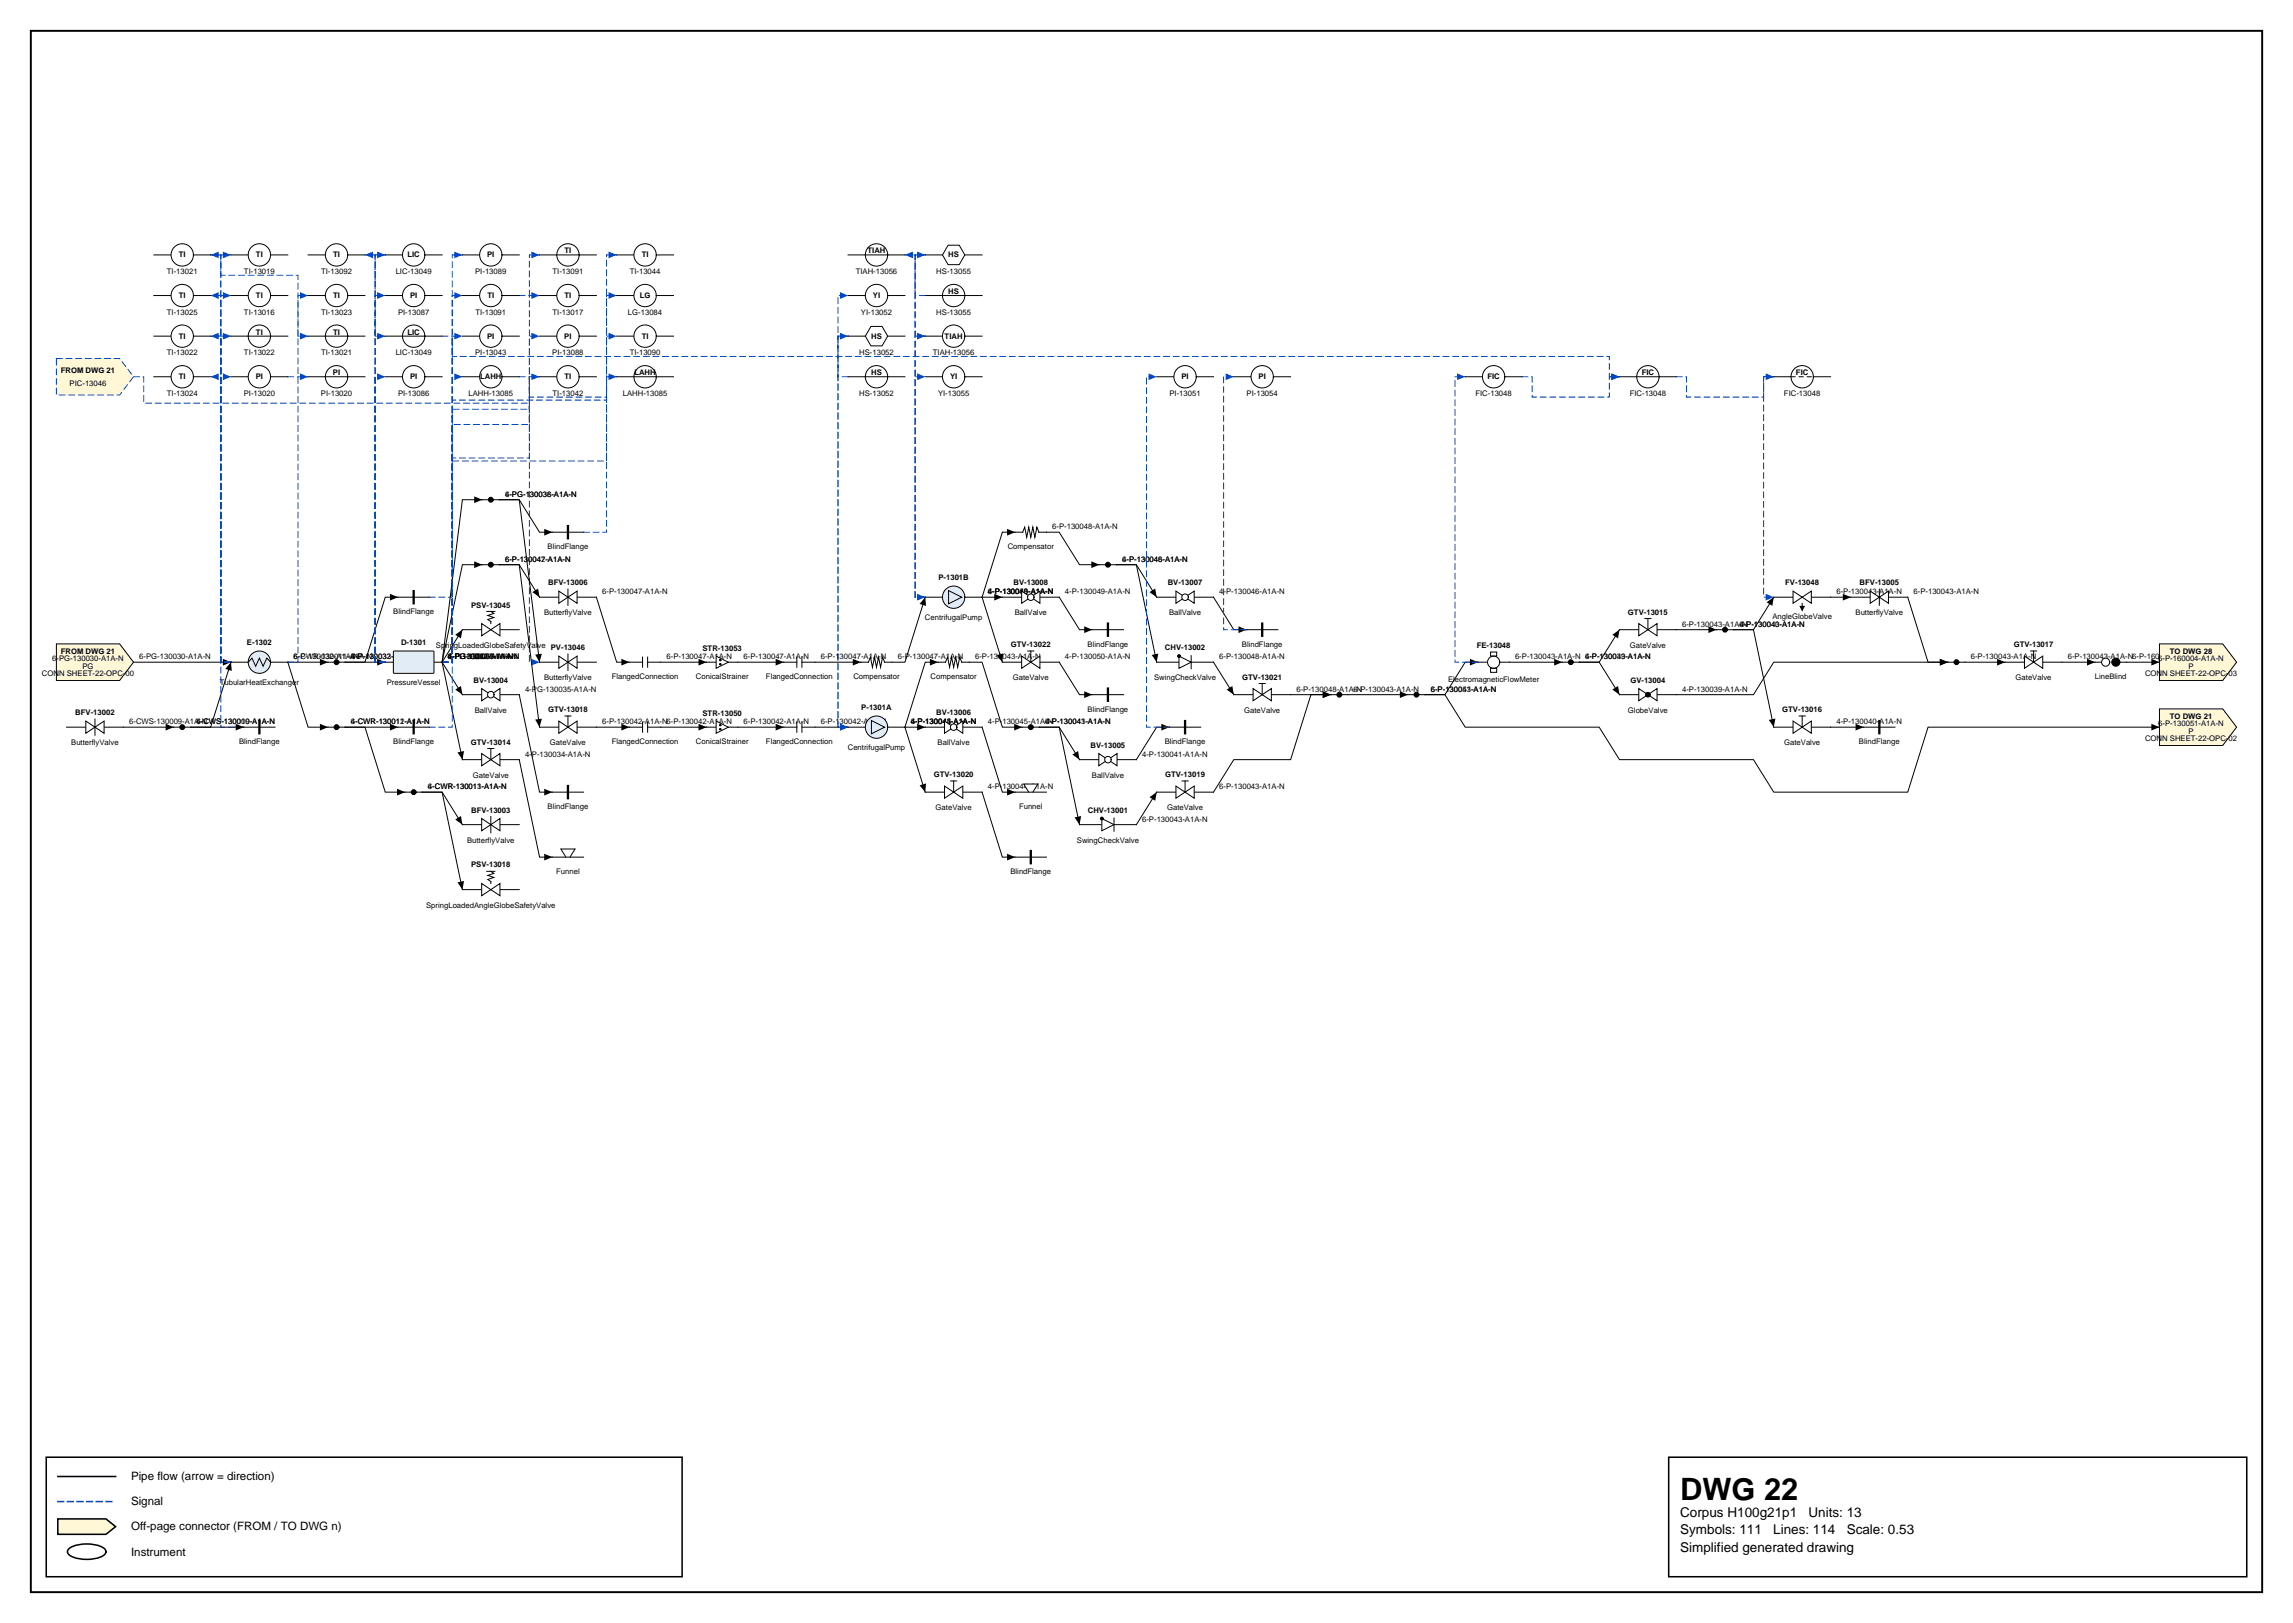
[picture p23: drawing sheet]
<svg xmlns="http://www.w3.org/2000/svg" width="420mm" height="297mm" viewBox="0 0 420 297" stroke-linecap="round" stroke-linejoin="round" font-family="sans-serif">
<defs><g id="words">
<text font-size="5.6" x="307.6" y="274.5">DWG 22</text>
<g font-size="2.5">
<text x="307.6" y="277.6">Corpus H100g21p1</text>
<text x="307.6" y="280.8">Symbols: 111</text>
<text x="324.6" y="280.8">Lines: 114</text>
<text x="331.1" y="277.6">Units: 13</text>
<text x="338.1" y="280.8">Scale: 0.53</text>
<text x="307.6" y="284">Simplified generated drawing</text>
</g>
<g font-size="2.1">
<text x="24" y="270.9">Pipe flow (arrow = direction)</text>
<text x="24" y="275.5">Signal</text>
<text x="24" y="280.1">Off-page connector (FROM / TO DWG n)</text>
<text x="24" y="284.7">Instrument</text>
</g>
<g font-size="1.4">
<text x="32.7" y="47.1">TI</text>
<text x="46.9" y="47.1">TI</text>
<text x="61" y="47.1">TI</text>
<text x="74.6" y="47.1">LIC</text>
<text x="89.2" y="47.1">PI</text>
<text x="103.4" y="46.4">TI</text>
<text x="117.5" y="47.1">TI</text>
<text x="158.8" y="46.4">TIAH</text>
<text x="173.6" y="47.1">HS</text>
<text x="30.5" y="50.2">TI-13021</text>
<text x="44.7" y="50.2">TI-13019</text>
<text x="58.8" y="50.2">TI-13092</text>
<text x="72.4" y="50.2">LIC-13049</text>
<text x="87" y="50.2">PI-13089</text>
<text x="101.2" y="50.2">TI-13091</text>
<text x="115.3" y="50.2">TI-13044</text>
<text x="156.7" y="50.2">TIAH-13056</text>
<text x="171.4" y="50.2">HS-13055</text>
<text x="173.6" y="53.8">HS</text>
<text x="30.5" y="57.6">TI-13025</text>
<text x="32.7" y="54.5">TI</text>
<text x="44.7" y="57.6">TI-13016</text>
<text x="46.9" y="54.5">TI</text>
<text x="58.8" y="57.6">TI-13023</text>
<text x="61" y="54.5">TI</text>
<text x="72.9" y="57.6">PI-13087</text>
<text x="75.1" y="54.5">PI</text>
<text x="87" y="57.6">TI-13091</text>
<text x="89.2" y="54.5">TI</text>
<text x="101.2" y="57.6">TI-13017</text>
<text x="103.4" y="54.5">TI</text>
<text x="115" y="57.6">LG-13084</text>
<text x="117.1" y="54.5">LG</text>
<text x="157.6" y="57.6">YI-13052</text>
<text x="159.8" y="54.5">YI</text>
<text x="171.4" y="57.6">HS-13055</text>
<text x="30.5" y="65">TI-13022</text>
<text x="32.7" y="62">TI</text>
<text x="44.7" y="65">TI-13022</text>
<text x="46.9" y="61.2">TI</text>
<text x="58.8" y="65">TI-13021</text>
<text x="61" y="61.2">TI</text>
<text x="72.4" y="65">LIC-13049</text>
<text x="74.6" y="61.2">LIC</text>
<text x="87" y="65">PI-13043</text>
<text x="89.2" y="62">PI</text>
<text x="101.1" y="65">PI-13088</text>
<text x="103.3" y="62">PI</text>
<text x="115.3" y="65">TI-13090</text>
<text x="117.5" y="62">TI</text>
<text x="157.3" y="65">HS-13052</text>
<text x="159.5" y="62">HS</text>
<text x="170.8" y="65">TIAH-13056</text>
<text x="172.9" y="62">TIAH</text>
<text x="11.1" y="68.3">FROM DWG 21</text>
<text x="12.7" y="70.6">PIC-13046</text>
<text x="32.7" y="69.4">TI</text>
<text x="46.8" y="69.4">PI</text>
<text x="60.9" y="68.7">PI</text>
<text x="75.1" y="69.4">PI</text>
<text x="87.9" y="69.4">LAHH</text>
<text x="103.4" y="69.4">TI</text>
<text x="116.1" y="68.7">LAHH</text>
<text x="159.5" y="68.7">HS</text>
<text x="173.9" y="69.4">YI</text>
<text x="216.3" y="69.4">PI</text>
<text x="230.4" y="69.4">PI</text>
<text x="272.3" y="69.4">FIC</text>
<text x="300.6" y="68.7">FIC</text>
<text x="328.8" y="68.7">FIC</text>
<text x="30.5" y="72.5">TI-13024</text>
<text x="44.6" y="72.5">PI-13020</text>
<text x="58.8" y="72.5">PI-13020</text>
<text x="72.9" y="72.5">PI-13086</text>
<text x="85.8" y="72.5">LAHH-13085</text>
<text x="101.2" y="72.5">TI-13042</text>
<text x="114" y="72.5">LAHH-13085</text>
<text x="157.3" y="72.5">HS-13052</text>
<text x="171.7" y="72.5">YI-13055</text>
<text x="214.1" y="72.5">PI-13051</text>
<text x="228.2" y="72.5">PI-13054</text>
<text x="270.1" y="72.5">FIC-13048</text>
<text x="298.4" y="72.5">FIC-13048</text>
<text x="326.6" y="72.5">FIC-13048</text>
<text x="92.5" y="90.9">6-PG-130038-A1A-N</text>
<text x="92.5" y="90.9">4-PG-130036-A1A-N</text>
<text x="100.3" y="100.5">BlindFlange</text>
<text x="184.5" y="100.5">Compensator</text>
<text x="192.6" y="96.9">6-P-130048-A1A-N</text>
<text x="92.5" y="102.8">6-P-130047-A1A-N</text>
<text x="92.5" y="102.8">6-P-130042-A1A-N</text>
<text x="100.4" y="107.1">BFV-13006</text>
<text x="171.8" y="106.2">P-1301B</text>
<text x="185.5" y="107.1">BV-13008</text>
<text x="205.5" y="102.8">4-P-130046-A1A-N</text>
<text x="205.5" y="102.8">6-P-130048-A1A-N</text>
<text x="213.8" y="107.1">BV-13007</text>
<text x="326.8" y="107.1">FV-13048</text>
<text x="340.5" y="107.1">BFV-13005</text>
<text x="72" y="112.4">BlindFlange</text>
<text x="86.3" y="111.2">PSV-13045</text>
<text x="99.6" y="112.6">ButterflyValve</text>
<text x="110.2" y="108.8">6-P-130047-A1A-N</text>
<text x="169.3" y="113.5">CentrifugalPump</text>
<text x="180.9" y="108.8">4-P-130050-A1A-N</text>
<text x="180.9" y="108.8">4-P-130049-A1A-N</text>
<text x="180.9" y="108.8">6-P-130048-A1A-N</text>
<text x="185.8" y="112.6">BallValve</text>
<text x="195" y="108.8">4-P-130049-A1A-N</text>
<text x="214" y="112.6">BallValve</text>
<text x="223.2" y="108.8">4-P-130046-A1A-N</text>
<text x="298.1" y="112.5">GTV-13015</text>
<text x="324.5" y="113.3">AngleGlobeValve</text>
<text x="336.2" y="108.8">6-P-130043-A1A-N</text>
<text x="339.7" y="112.6">ButterflyValve</text>
<text x="350.3" y="108.8">6-P-130043-A1A-N</text>
<text x="11.1" y="119.7">FROM DWG 21</text>
<text x="45.2" y="118.1">E-1302</text>
<text x="73.4" y="118.1">D-1301</text>
<text x="79.8" y="118.5">SpringLoadedGlobeSafetyValve</text>
<text x="100.8" y="119">PV-13046</text>
<text x="128.6" y="119.2">STR-13053</text>
<text x="185.1" y="118.4">GTV-13022</text>
<text x="199.1" y="118.4">BlindFlange</text>
<text x="213.3" y="119">CHV-13002</text>
<text x="227.4" y="118.4">BlindFlange</text>
<text x="270.4" y="118.6">FE-13048</text>
<text x="298.4" y="118.5">GateValve</text>
<text x="308" y="114.7">6-P-130043-A1A-N</text>
<text x="318.4" y="114.7">4-P-130040-A1A-N</text>
<text x="318.4" y="114.7">6-P-130043-A1A-N</text>
<text x="368.7" y="118.4">GTV-13017</text>
<text x="397.3" y="119.7">TO DWG 28</text>
<text x="7.7" y="123.7">CONN SHEET-22-OPC-00</text>
<text x="9.6" y="121">6-PG-130030-A1A-N</text>
<text x="15.1" y="122.4">PG</text>
<text x="25.5" y="120.7">6-PG-130030-A1A-N</text>
<text x="40.2" y="125.4">TubularHeatExchanger</text>
<text x="53.8" y="120.7">6-P-130032-A1A-N</text>
<text x="53.8" y="120.7">6-CWR-130011-A1A-N</text>
<text x="64.2" y="120.7">4-P-130033-A1A-N</text>
<text x="64.2" y="120.7">6-P-130032-A1A-N</text>
<text x="70.8" y="125.4">PressureVessel</text>
<text x="82" y="120.7">4-P-130034-A1A-N</text>
<text x="82" y="120.7">4-PG-130035-A1A-N</text>
<text x="82" y="120.7">4-FL-130037-A1A-N</text>
<text x="82" y="120.7">6-PG-130038-A1A-N</text>
<text x="82" y="120.7">6-P-130042-A1A-N</text>
<text x="86.7" y="124.9">BV-13004</text>
<text x="99.6" y="124.5">ButterflyValve</text>
<text x="112" y="124.3">FlangedConnection</text>
<text x="122" y="120.7">6-P-130047-A1A-N</text>
<text x="127.4" y="124.3">ConicalStrainer</text>
<text x="136.1" y="120.7">6-P-130047-A1A-N</text>
<text x="140.2" y="124.3">FlangedConnection</text>
<text x="150.3" y="120.7">6-P-130047-A1A-N</text>
<text x="156.2" y="124.3">Compensator</text>
<text x="164.4" y="120.7">6-P-130047-A1A-N</text>
<text x="170.4" y="124.3">Compensator</text>
<text x="178.5" y="120.7">6-P-130043-A1A-N</text>
<text x="185.4" y="124.5">GateValve</text>
<text x="195" y="120.7">4-P-130050-A1A-N</text>
<text x="211.3" y="124.5">SwingCheckValve</text>
<text x="223.2" y="120.7">6-P-130048-A1A-N</text>
<text x="227.4" y="124.4">GTV-13021</text>
<text x="265.1" y="124.9">ElectromagneticFlowMeter</text>
<text x="277.4" y="120.7">6-P-130043-A1A-N 4-P-130039-A1A-N</text>
<text x="290.2" y="120.7">6-P-130043-A1A-N</text>
<text x="298.5" y="124.9">GV-13004</text>
<text x="360.8" y="120.7">6-P-130043-A1A-N</text>
<text x="369" y="124.5">GateValve</text>
<text x="378.6" y="120.7">6-P-130043-A1A-N6-P-160004-A1A-N</text>
<text x="383.5" y="124.3">LineBlind</text>
<text x="392.7" y="123.7">CONN SHEET-22-OPC-03</text>
<text x="395.1" y="121">6-P-160004-A1A-N</text>
<text x="400.7" y="122.4">P</text>
<text x="13.8" y="130.9">BFV-13002</text>
<text x="86.9" y="130.4">BallValve</text>
<text x="96.1" y="126.6">4-PG-130035-A1A-N</text>
<text x="100.3" y="130.3">GTV-13018</text>
<text x="128.6" y="131.1">STR-13050</text>
<text x="157.7" y="130">P-1301A</text>
<text x="171.4" y="130.9">BV-13006</text>
<text x="199.1" y="130.2">BlindFlange</text>
<text x="227.8" y="130.4">GateValve</text>
<text x="237.3" y="126.6">6-P-130048-A1A-N</text>
<text x="247.8" y="126.6">6-P-130043-A1A-N</text>
<text x="262" y="126.6">6-P-130051-A1A-N</text>
<text x="262" y="126.6">6-P-130043-A1A-N</text>
<text x="298.1" y="130.4">GlobeValve</text>
<text x="308" y="126.6">4-P-130039-A1A-N</text>
<text x="326.3" y="130.3">GTV-13016</text>
<text x="397.3" y="131.6">TO DWG 21</text>
<text x="13" y="136.4">ButterflyValve</text>
<text x="23.6" y="132.6">6-CWS-130009-A1A-N</text>
<text x="36" y="132.6">4-CWS-130010-A1A-N</text>
<text x="36" y="132.6">6-CWS-130009-A1A-N</text>
<text x="43.8" y="136.2">BlindFlange</text>
<text x="64.2" y="132.6">6-CWR-130011-A1A-N</text>
<text x="64.2" y="132.6">4-CWR-130012-A1A-N</text>
<text x="72" y="136.2">BlindFlange</text>
<text x="86.2" y="136.3">GTV-13014</text>
<text x="100.7" y="136.4">GateValve</text>
<text x="110.2" y="132.6">6-P-130042-A1A-N6-P-130042-A1A-N</text>
<text x="112" y="136.2">FlangedConnection</text>
<text x="127.4" y="136.2">ConicalStrainer</text>
<text x="136.1" y="132.6">6-P-130042-A1A-N</text>
<text x="140.2" y="136.2">FlangedConnection</text>
<text x="150.3" y="132.6">6-P-130042-A1A-N</text>
<text x="155.2" y="137.3">CentrifugalPump</text>
<text x="166.7" y="132.6">4-P-130045-A1A-N</text>
<text x="166.7" y="132.6">4-P-130044-A1A-N</text>
<text x="166.7" y="132.6">6-P-130043-A1A-N</text>
<text x="171.7" y="136.4">BallValve</text>
<text x="180.9" y="132.6">4-P-130045-A1A-N</text>
<text x="191.3" y="132.6">4-P-130041-A1A-N</text>
<text x="191.3" y="132.6">6-P-130043-A1A-N</text>
<text x="199.7" y="136.8">BV-13005</text>
<text x="213.2" y="136.2">BlindFlange</text>
<text x="326.7" y="136.4">GateValve</text>
<text x="336.2" y="132.6">4-P-130040-A1A-N</text>
<text x="340.3" y="136.2">BlindFlange</text>
<text x="392.7" y="135.6">CONN SHEET-22-OPC-02</text>
<text x="395.1" y="132.9">6-P-130051-A1A-N</text>
<text x="400.7" y="134.2">P</text>
<text x="86.6" y="142.3">GateValve</text>
<text x="96.1" y="138.5">4-P-130034-A1A-N</text>
<text x="170.9" y="142.2">GTV-13020</text>
<text x="199.9" y="142.3">BallValve</text>
<text x="209.1" y="138.5">4-P-130041-A1A-N</text>
<text x="213.3" y="142.2">GTV-13019</text>
<text x="78.4" y="144.4">4-CWR-130013-A1A-N</text>
<text x="78.4" y="144.4">6-CWR-130011-A1A-N</text>
<text x="86.3" y="148.7">BFV-13003</text>
<text x="100.3" y="148.1">BlindFlange</text>
<text x="171.3" y="148.3">GateValve</text>
<text x="180.9" y="144.4">4-P-130044-A1A-N</text>
<text x="186.6" y="148.1">Funnel</text>
<text x="199.2" y="148.7">CHV-13001</text>
<text x="213.7" y="148.3">GateValve</text>
<text x="223.2" y="144.4">6-P-130043-A1A-N</text>
<text x="85.5" y="154.2">ButterflyValve</text>
<text x="197.2" y="154.2">SwingCheckValve</text>
<text x="209.1" y="150.4">6-P-130043-A1A-N</text>
<text x="86.3" y="158.8">PSV-13018</text>
<text x="101.8" y="160">Funnel</text>
<text x="185" y="160">BlindFlange</text>
<text x="78" y="166.1">SpringLoadedAngleGlobeSafetyValve</text>
</g>
</g></defs>
<path d="M5.6 5.6h408.6v285.8h-408.6z" fill="none" stroke="#000" stroke-width=".35"/>
<path d="M8.5 266.7h116.4v21.9h-116.4zM10.6 270.2h10.6M305.5 266.7h105.8v21.9h-105.8z" fill="none" stroke="#000" stroke-width=".28"/>
<path d="M10.6 274.8h10.6" fill="none" stroke="#0046c8" stroke-width=".28" stroke-dasharray="1.1 .7"/>
<path d="M10.6 278h8.8l1.8 1.4-1.8 1.4h-8.8z" fill="#fff7d6" stroke="#000" stroke-width=".28"/>
<path d="M12.7 283.4a6.7 6.7 0 0 1 6.3 0 .72 .72 0 0 1 0 1.2 6.7 6.7 0 0 1-6.3 0 .72 .72 0 0 1 0-1.2z" fill="none" stroke="#000" stroke-width=".28"/>
<path d="M135.1 121.2h8.4M214.1 133.1h-2.3l-3.8 5.9M236.3 127.1h7.3h-3.6l-3.7 11.9h-10.4l-3.7 6M270.6 121.2h-2.3l-3.8 5.9h-3.6h3.6l3.8 6h24.5l3.7 5.9h24.5l3.7 6h24.6l3.7-11.9h42.4" fill="none" stroke="#000" stroke-width=".18"/>
<path d="M142 120.6l1.5 .6-1.5 .6zM212.6 132.5l1.5 .6-1.5 .6zM242.2 126.5l1.4 .6-1.4 .7zM269.1 120.6l1.5 .6-1.5 .6zM393.9 132.5l1.5 .6-1.5 .6z" fill="#000"/>
<path d="M44.6 133.1h-4.2v-79h1.9" fill="none" stroke="#0046c8" stroke-width=".18" stroke-dasharray="1.1 .7"/>
<path d="M40.8 53.5l1.5 .6-1.5 .6z" fill="#0046c8"/>
<path d="M24.4 121.2h17.9M335.1 133.1h6.1" fill="none" stroke="#000" stroke-width=".18"/>
<path d="M40.8 120.6l1.5 .6-1.5 .6zM339.7 132.5l1.5 .6-1.5 .6z" fill="#000"/>
<path d="M52.7 69h3.7" fill="none" stroke="#0046c8" stroke-width=".18" stroke-dasharray="1.1 .7"/>
<path d="M54.9 68.3l1.5 .7-1.5 .6z" fill="#0046c8"/>
<path d="M121 133.1h8.4" fill="none" stroke="#000" stroke-width=".18"/>
<path d="M127.9 132.5l1.5 .6-1.5 .6z" fill="#000"/>
<path d="M80.9 61.5h1.9v3.7h211.8v3.8h1.9" fill="none" stroke="#0046c8" stroke-width=".18" stroke-dasharray="1.1 .7"/>
<path d="M295 68.3l1.5 .7-1.5 .6z" fill="#0046c8"/>
<path d="M306.9 69h1.9v3.7h14.1v-3.7h1.8" fill="none" stroke="#0046c8" stroke-width=".18" stroke-dasharray="1.1 .7"/>
<path d="M323.3 68.3l1.4 .7-1.4 .6z" fill="#0046c8"/>
<path d="M155.3 69h-1.9v-7.5h1.9" fill="none" stroke="#0046c8" stroke-width=".18" stroke-dasharray="1.1 .7"/>
<path d="M153.8 60.9l1.5 .6-1.5 .6z" fill="#0046c8"/>
<path d="M95.1 139l3.7 17.9h2.3" fill="none" stroke="#000" stroke-width=".18"/>
<path d="M99.6 156.3l1.5 .6-1.5 .6z" fill="#000"/>
<path d="M24.4 69h1.9v4.8h70.6v47.4h1.9" fill="none" stroke="#0046c8" stroke-width=".18" stroke-dasharray="1.1 .7"/>
<path d="M97.3 120.6l1.5 .6-1.5 .6z" fill="#0046c8"/>
<path d="M296.5 115.2l-3.7 6h-3.7h3.7l3.7 5.9" fill="none" stroke="#000" stroke-width=".18"/>
<path d="M295.2 116.2l1.3-1-.3 1.6zM295.2 126.2l1-.6 .3 1.5z" fill="#000"/>
<path d="M70.5 46.7h-1.8v14.8h1.8" fill="none" stroke="#0046c8" stroke-width=".18" stroke-dasharray="1.1 .7"/>
<path d="M69.1 60.9l1.4 .6-1.4 .6z" fill="#0046c8"/>
<path d="M72.9 109.3h-2.4l-3.7 11.9h-3.6h7.3M335.1 109.3h3.8M95.1 127.1l3.7 17.9h2.3" fill="none" stroke="#000" stroke-width=".18"/>
<path d="M71.4 108.7l1.5 .6-1.5 .6zM337.4 108.7l1.5 .6-1.5 .6zM69.1 120.6l1.4 .6-1.4 .6zM99.6 144.4l1.5 .6-1.5 .6z" fill="#000"/>
<path d="M95.1 69h1.8v3.7h14.1v-3.7h1.9" fill="none" stroke="#0046c8" stroke-width=".18" stroke-dasharray="1.1 .7"/>
<path d="M111.4 68.3l1.5 .7-1.5 .6z" fill="#0046c8"/>
<path d="M222.2 109.3l3.7 5.9h2.3" fill="none" stroke="#000" stroke-width=".18"/>
<path d="M226.7 114.6l1.5 .6-1.5 .7z" fill="#000"/>
<path d="M228.2 115.2h-4.2v-46.2h1.9" fill="none" stroke="#0046c8" stroke-width=".18" stroke-dasharray="1.1 .7"/>
<path d="M224.4 68.3l1.5 .7-1.5 .6z" fill="#0046c8"/>
<path d="M84.7 150.9l-3.8-5.9h-3.6h3.6l3.8 17.8" fill="none" stroke="#000" stroke-width=".18"/>
<path d="M83.3 150l1.1-.7 .3 1.6zM83.7 161.5l1.3-.3-.3 1.6z" fill="#000"/>
<path d="M95.1 54.1h1.8v-7.4h1.9" fill="none" stroke="#0046c8" stroke-width=".18" stroke-dasharray="1.1 .7"/>
<path d="M97.3 46l1.5 .7-1.5 .6z" fill="#0046c8"/>
<path d="M349.3 109.3l3.7 11.9h3.6M135.1 133.1h8.4M193.9 121.2l3.7 5.9h2.4" fill="none" stroke="#000" stroke-width=".18"/>
<path d="M142 132.5l1.5 .6-1.5 .6zM198.5 126.5l1.5 .6-1.5 .7zM355.1 120.6l1.5 .6-1.5 .6z" fill="#000"/>
<path d="M78.6 109.3h4.2v-34.4h14.1v-5.9h1.9" fill="none" stroke="#0046c8" stroke-width=".18" stroke-dasharray="1.1 .7"/>
<path d="M97.3 68.3l1.5 .7-1.5 .6z" fill="#0046c8"/>
<path d="M179.8 133.1l3.7 11.9h2.4" fill="none" stroke="#000" stroke-width=".18"/>
<path d="M184.4 144.4l1.5 .6-1.5 .6z" fill="#000"/>
<path d="M42.3 121.2h-1.9v-52.2h1.9" fill="none" stroke="#0046c8" stroke-width=".18" stroke-dasharray="1.1 .7"/>
<path d="M40.8 68.3l1.5 .7-1.5 .6z" fill="#0046c8"/>
<path d="M52.7 121.2h7.4" fill="none" stroke="#000" stroke-width=".18"/>
<path d="M58.6 120.6l1.5 .6-1.5 .6z" fill="#000"/>
<path d="M42.3 121.2h-1.9v-74.5h1.9" fill="none" stroke="#0046c8" stroke-width=".18" stroke-dasharray="1.1 .7"/>
<path d="M40.8 46l1.5 .7-1.5 .6z" fill="#0046c8"/>
<path d="M42.3 121.2h-1.9v-52.2h-1.8" fill="none" stroke="#0046c8" stroke-width=".18" stroke-dasharray="1.1 .7"/>
<path d="M38.6 69l1.5-.7v1.3z" fill="#0046c8"/>
<path d="M42.3 121.2h-1.9v-59.7h-1.8" fill="none" stroke="#0046c8" stroke-width=".18" stroke-dasharray="1.1 .7"/>
<path d="M38.6 61.5l1.5-.6v1.2z" fill="#0046c8"/>
<path d="M42.3 121.2h-1.9v-67.1h-1.8" fill="none" stroke="#0046c8" stroke-width=".18" stroke-dasharray="1.1 .7"/>
<path d="M38.6 54.1l1.5-.6v1.2z" fill="#0046c8"/>
<path d="M42.3 121.2h-1.9v-74.5h-1.8" fill="none" stroke="#0046c8" stroke-width=".18" stroke-dasharray="1.1 .7"/>
<path d="M38.6 46.7l1.5-.7v1.3z" fill="#0046c8"/>
<path d="M52.7 121.2l3.7 11.9h3.7" fill="none" stroke="#000" stroke-width=".18"/>
<path d="M58.6 132.5l1.5 .6-1.5 .6z" fill="#000"/>
<path d="M52.7 121.2h1.9v-67.1h1.8" fill="none" stroke="#0046c8" stroke-width=".18" stroke-dasharray="1.1 .7"/>
<path d="M54.9 53.5l1.5 .6-1.5 .6z" fill="#0046c8"/>
<path d="M70.5 121.2h-1.8v-52.2h1.8" fill="none" stroke="#0046c8" stroke-width=".18" stroke-dasharray="1.1 .7"/>
<path d="M69.1 68.3l1.4 .7-1.4 .6z" fill="#0046c8"/>
<path d="M80.9 121.2l3.8 17.8" fill="none" stroke="#000" stroke-width=".18"/>
<path d="M83.7 137.7l1.3-.2-.3 1.5z" fill="#000"/>
<path d="M70.5 121.2h-1.8v-67.1h1.8" fill="none" stroke="#0046c8" stroke-width=".18" stroke-dasharray="1.1 .7"/>
<path d="M69.1 53.5l1.4 .6-1.4 .6z" fill="#0046c8"/>
<path d="M70.5 121.2h-1.8v-74.5h1.8" fill="none" stroke="#0046c8" stroke-width=".18" stroke-dasharray="1.1 .7"/>
<path d="M69.1 46l1.4 .7-1.4 .6z" fill="#0046c8"/>
<path d="M80.9 121.2l3.8 5.9" fill="none" stroke="#000" stroke-width=".18"/>
<path d="M83.3 126.2l1.1-.6 .3 1.5z" fill="#000"/>
<path d="M70.5 121.2h-1.8v-74.5h-1.9" fill="none" stroke="#0046c8" stroke-width=".18" stroke-dasharray="1.1 .7"/>
<path d="M66.8 46.7l1.5-.7v1.3z" fill="#0046c8"/>
<path d="M80.9 121.2h1.9v-52.2h1.9" fill="none" stroke="#0046c8" stroke-width=".18" stroke-dasharray="1.1 .7"/>
<path d="M83.2 68.3l1.5 .7-1.5 .6z" fill="#0046c8"/>
<path d="M84.7 115.2l-3.8 6" fill="none" stroke="#000" stroke-width=".18"/>
<path d="M83.3 116.2l1.4-1-.3 1.6z" fill="#000"/>
<path d="M80.9 121.2h1.9v-59.7h1.9" fill="none" stroke="#0046c8" stroke-width=".18" stroke-dasharray="1.1 .7"/>
<path d="M83.2 60.9l1.5 .6-1.5 .6z" fill="#0046c8"/>
<path d="M80.9 121.2h1.9v-67.1h1.9" fill="none" stroke="#0046c8" stroke-width=".18" stroke-dasharray="1.1 .7"/>
<path d="M83.2 53.5l1.5 .6-1.5 .6z" fill="#0046c8"/>
<path d="M80.9 121.2h1.9v-74.5h1.9" fill="none" stroke="#0046c8" stroke-width=".18" stroke-dasharray="1.1 .7"/>
<path d="M83.2 46l1.5 .7-1.5 .6z" fill="#0046c8"/>
<path d="M80.9 121.2h1.9v-37.4h14.1v-22.3h1.9" fill="none" stroke="#0046c8" stroke-width=".18" stroke-dasharray="1.1 .7"/>
<path d="M97.3 60.9l1.5 .6-1.5 .6z" fill="#0046c8"/>
<path d="M80.9 121.2h1.9v-36.8h28.2v-22.9h1.9" fill="none" stroke="#0046c8" stroke-width=".18" stroke-dasharray="1.1 .7"/>
<path d="M111.4 60.9l1.5 .6-1.5 .6z" fill="#0046c8"/>
<path d="M88.3 91.5h-3.6l-3.8 29.7" fill="none" stroke="#000" stroke-width=".18"/>
<path d="M86.8 90.8l1.5 .7-1.5 .6z" fill="#000"/>
<path d="M80.9 121.2h1.9v-48h28.2v-19.1h1.9" fill="none" stroke="#0046c8" stroke-width=".18" stroke-dasharray="1.1 .7"/>
<path d="M111.4 53.5l1.5 .6-1.5 .6z" fill="#0046c8"/>
<path d="M88.3 103.4h-3.6l-3.8 17.8M109.2 109.3l3.7 11.9h2.3M169.4 109.3l-3.7 11.9h-2.4M42.3 121.2l-3.7 11.9h-3.7h9.7M179.8 145l3.7 11.9h2.4" fill="none" stroke="#000" stroke-width=".18"/>
<path d="M86.8 102.7l1.5 .7-1.5 .6zM169.4 109.3l.1 1.6-1.1-.4zM42.3 121.2l.1 1.6-1.1-.4zM43.1 132.5l1.5 .6-1.5 .6zM113.8 120.6l1.4 .6-1.4 .6zM184.4 156.3l1.5 .6-1.5 .6z" fill="#000"/>
<path d="M169.4 61.5h-1.9v-14.8h-1.8" fill="none" stroke="#0046c8" stroke-width=".18" stroke-dasharray="1.1 .7"/>
<path d="M165.7 46.7l1.5-.7v1.3z" fill="#0046c8"/>
<path d="M101.1 97.4h-2.3l-3.7-5.9h-3.7h3.7l3.7 29.7M193.9 109.3l3.7 5.9h2.4" fill="none" stroke="#000" stroke-width=".18"/>
<path d="M99.6 96.8l1.5 .6-1.5 .6zM198.5 114.6l1.5 .6-1.5 .7zM98 119.8l1.2-.2-.4 1.6z" fill="#000"/>
<path d="M169.4 54.1h-1.9v-7.4h1.9" fill="none" stroke="#0046c8" stroke-width=".18" stroke-dasharray="1.1 .7"/>
<path d="M167.9 46l1.5 .7-1.5 .6z" fill="#0046c8"/>
<path d="M222.2 121.2l3.7 5.9M356.6 121.2h-31.9l-3.7 5.9h-14.1M389.3 121.2h6.1" fill="none" stroke="#000" stroke-width=".18"/>
<path d="M224.6 126.2l1-.6 .3 1.5zM355.1 120.6l1.5 .6-1.5 .6zM393.9 120.6l1.5 .6-1.5 .6z" fill="#000"/>
<path d="M169.4 46.7h-1.9v62.6h1.9" fill="none" stroke="#0046c8" stroke-width=".18" stroke-dasharray="1.1 .7"/>
<path d="M167.9 108.7l1.5 .6-1.5 .6z" fill="#0046c8"/>
<path d="M169.4 133.1h-3.7l3.7 11.9" fill="none" stroke="#000" stroke-width=".18"/>
<path d="M167.9 132.5l1.5 .6-1.5 .6zM168.4 143.7l1.1-.3-.1 1.6z" fill="#000"/>
<path d="M155.3 133.1h-1.9v-79h1.9" fill="none" stroke="#0046c8" stroke-width=".18" stroke-dasharray="1.1 .7"/>
<path d="M153.8 53.5l1.5 .6-1.5 .6z" fill="#0046c8"/>
<path d="M109.2 133.1h6M149.2 133.1h6.1M171.7 121.2h-2.3l-3.7 11.9M246.8 127.1h11" fill="none" stroke="#000" stroke-width=".18"/>
<path d="M113.8 132.5l1.4 .6-1.4 .6zM153.8 132.5l1.5 .6-1.5 .6zM170.3 120.6l1.4 .6-1.4 .6zM256.3 126.5l1.5 .6-1.5 .7z" fill="#000"/>
<path d="M38.6 61.5h3.7" fill="none" stroke="#0046c8" stroke-width=".18" stroke-dasharray="1.1 .7"/>
<path d="M40.8 60.9l1.5 .6-1.5 .6z" fill="#0046c8"/>
<path d="M106.8 97.4h4.2v-50.7h1.9" fill="none" stroke="#0046c8" stroke-width=".18" stroke-dasharray="1.1 .7"/>
<path d="M111.4 46l1.5 .7-1.5 .6z" fill="#0046c8"/>
<path d="M211.8 109.3l-3.8-5.9h-3.6h3.6l3.8 17.8M359.8 121.2h7.3M377.5 121.2h6.1M211.8 145l-3.8 5.9" fill="none" stroke="#000" stroke-width=".18"/>
<path d="M210.5 108.4l1-.7 .3 1.6zM210.9 119.9l1.2-.3-.3 1.6zM365.6 120.6l1.5 .6-1.5 .6zM382.1 120.6l1.5 .6-1.5 .6zM210.5 145.9l1.3-.9-.3 1.6z" fill="#000"/>
<path d="M324.7 69h-1.8v40.3h1.8" fill="none" stroke="#0046c8" stroke-width=".18" stroke-dasharray="1.1 .7"/>
<path d="M323.3 108.7l1.4 .6-1.4 .6z" fill="#0046c8"/>
<path d="M155.3 61.5h-1.9v71.6h1.9" fill="none" stroke="#0046c8" stroke-width=".18" stroke-dasharray="1.1 .7"/>
<path d="M153.8 132.5l1.5 .6-1.5 .6z" fill="#0046c8"/>
<path d="M149.2 121.2h8.4" fill="none" stroke="#000" stroke-width=".18"/>
<path d="M156.1 120.6l1.5 .6-1.5 .6z" fill="#000"/>
<path d="M278.7 69h1.8v3.7h14.1v-3.7h1.9" fill="none" stroke="#0046c8" stroke-width=".18" stroke-dasharray="1.1 .7"/>
<path d="M295 68.3l1.5 .7-1.5 .6z" fill="#0046c8"/>
<path d="M38.6 46.7h1.8v3.7h14.2v11.1h1.8" fill="none" stroke="#0046c8" stroke-width=".18" stroke-dasharray="1.1 .7"/>
<path d="M54.9 60.9l1.5 .6-1.5 .6z" fill="#0046c8"/>
<path d="M324.7 109.3l-3.7 5.9h-3.6h3.6l3.7 17.9M72.9 133.1h-9.7h3.6l3.7 11.9h3.7M121 121.2h8.4" fill="none" stroke="#000" stroke-width=".18"/>
<path d="M323.4 110.2l1.3-.9-.2 1.6zM71.4 132.5l1.5 .6-1.5 .6zM127.9 120.6l1.5 .6-1.5 .6zM323.8 131.8l1.2-.3-.3 1.6zM72.7 144.4l1.5 .6-1.5 .6z" fill="#000"/>
<path d="M214.1 133.1h-4.2v-64.1h1.9" fill="none" stroke="#0046c8" stroke-width=".18" stroke-dasharray="1.1 .7"/>
<path d="M210.3 68.3l1.5 .7-1.5 .6z" fill="#0046c8"/>
<path d="M276.3 121.2h9.7" fill="none" stroke="#000" stroke-width=".18"/>
<path d="M284.5 120.6l1.5 .6-1.5 .6z" fill="#000"/>
<path d="M270.6 121.2h-4.2v-52.2h1.9" fill="none" stroke="#0046c8" stroke-width=".18" stroke-dasharray="1.1 .7"/>
<path d="M266.8 68.3l1.5 .7-1.5 .6z" fill="#0046c8"/>
<path d="M177.5 121.2h2.3l3.7 11.9h3.7" fill="none" stroke="#000" stroke-width=".18"/>
<path d="M185.7 132.5l1.5 .6-1.5 .6z" fill="#000"/>
<path d="M78.6 133.1h4.2v-55.4h14.1v-23.6h1.9" fill="none" stroke="#0046c8" stroke-width=".18" stroke-dasharray="1.1 .7"/>
<path d="M97.3 53.5l1.5 .6-1.5 .6z" fill="#0046c8"/>
<path d="M169.4 109.3h-1.9v-40.3h1.9" fill="none" stroke="#0046c8" stroke-width=".18" stroke-dasharray="1.1 .7"/>
<path d="M167.9 68.3l1.5 .7-1.5 .6z" fill="#0046c8"/>
<path d="M179.8 109.3l3.7 11.9" fill="none" stroke="#000" stroke-width=".18"/>
<path d="M182.5 120l1.2-.4-.2 1.6z" fill="#000"/>
<path d="M169.4 109.3h-1.9v-47.8h1.9" fill="none" stroke="#0046c8" stroke-width=".18" stroke-dasharray="1.1 .7"/>
<path d="M167.9 60.9l1.5 .6-1.5 .6z" fill="#0046c8"/>
<path d="M70.5 69h3.2M77.8 69h3.1M185.9 97.4h-2.4l-3.7 11.9h3.7M191.6 97.4h2.3l3.7 6h3.7M98.8 109.3l-3.7-5.9h-3.7h3.7l3.7 29.7M306.9 115.2h7.4M22.6 133.1h9.2M197.6 139l-3.7-5.9h-3.6h3.6l3.7 17.8" fill="none" stroke="#000" stroke-width=".18"/>
<path d="M184.4 96.8l1.5 .6-1.5 .6zM97.5 108.4l1-.7 .3 1.6zM182 108.7l1.5 .6-1.5 .6zM199.8 102.7l1.5 .7-1.5 .6zM312.8 114.6l1.5 .6-1.5 .7zM30.3 132.5l1.5 .6-1.5 .6zM98 131.7l1.2-.2-.4 1.6zM196.3 138.1l1.1-.7 .2 1.6zM196.7 149.6l1.2-.3-.3 1.6z" fill="#000"/>
<circle cx="75.7" cy="69" r="2.05" fill="#fff" stroke="#000" stroke-width=".18"/>
<path d="M257.8 127.1h3.1" fill="none" stroke="#000" stroke-width=".18"/>
<circle cx="259.3" cy="127.1" r=".45" fill="#000" stroke="#000" stroke-width=".18"/>
<path d="M395.4 117.8h11.5l2.6 3.4-2.6 3.3h-11.5z" fill="#fff7d6" stroke="#000" stroke-width=".18"/>
<path d="M129.4 121.2h1.7M133.3 121.2h1.8" fill="none" stroke="#000" stroke-width=".18"/>
<path d="M131.1 120.1l2.2 1.1-2.2 1.1z" fill="#fff" stroke="#000" stroke-width=".18"/>
<g fill="#000" stroke="#000" stroke-width=".18">
<circle cx="131.9" cy="120.8" r=".13"/>
<circle cx="131.9" cy="121.6" r=".13"/>
</g>
<path d="M211.8 145h3.5M218.6 145h3.6" fill="none" stroke="#000" stroke-width=".18"/>
<path d="M215.3 143.9l3.3 2.2v-2.2l-3.3 2.2z" fill="#fff" stroke="#000" stroke-width=".18"/>
<path d="M225.9 127.1h3.5M232.8 127.1h3.5M216.4 142.9h1.1M217 142.9v2.1" fill="none" stroke="#000" stroke-width=".18"/>
<path d="M229.4 126l3.4 2.3v-2.3l-3.4 2.3z" fill="#fff" stroke="#000" stroke-width=".18"/>
<path d="M230.5 125.1h1.1M231.1 125.1v2M84.7 162.8h3.5M91.5 162.8h3.6" fill="none" stroke="#000" stroke-width=".18"/>
<path d="M88.2 161.7l3.3 2.2v-2.2l-3.3 2.2z" fill="#fff" stroke="#000" stroke-width=".18"/>
<path d="M197.6 139h3.6M204.5 139h3.5M89.1 159.5h1.5M89.9 159.5l.5 .3-1.1 .4 1.1 .4-1.1 .4 .6 .3v.4" fill="none" stroke="#000" stroke-width=".18"/>
<g fill="#fff" stroke="#000" stroke-width=".18">
<path d="M201.2 137.9l3.3 2.2v-2.2l-3.3 2.2z"/>
<circle cx="202.8" cy="139" r=".59"/>
</g>
<path d="M44.6 133.1h5.8M324.7 133.1h3.6M331.6 133.1h3.5" fill="none" stroke="#000" stroke-width=".18"/>
<path d="M47.5 132v2.2" fill="none" stroke="#000" stroke-width=".42"/>
<path d="M328.3 132l3.3 2.2v-2.2l-3.3 2.2z" fill="#fff" stroke="#000" stroke-width=".18"/>
<path d="M329.4 131h1.1M329.9 131v2.1" fill="none" stroke="#000" stroke-width=".18"/>
<path d="M10.3 117.8h11.6l2.5 3.4-2.5 3.3h-11.6z" fill="#fff7d6" stroke="#000" stroke-width=".18"/>
<path d="M42.3 69h3.1M49.5 69h3.2" fill="none" stroke="#000" stroke-width=".18"/>
<circle cx="47.5" cy="69" r="2.04" fill="#fff" stroke="#000" stroke-width=".18"/>
<path d="M70.5 61.5h3.2M77.8 61.5h3.1M115.2 133.1h2.4M117.6 132.2v1.8M118.6 133.1h2.4M118.6 132.2v1.8M101.1 145h5.7M185.9 156.9h5.7" fill="none" stroke="#000" stroke-width=".18"/>
<path d="M104 143.9v2.2M188.7 155.8v2.2" fill="none" stroke="#000" stroke-width=".42"/>
<circle cx="75.7" cy="61.5" r="2.04" fill="#fff" stroke="#000" stroke-width=".18"/>
<path d="M73.7 61.5h4.1M296.5 69h3.2M303.7 69h3.2" fill="none" stroke="#000" stroke-width=".18"/>
<circle cx="301.7" cy="69" r="2.04" fill="#fff" stroke="#000" stroke-width=".18"/>
<path d="M155.3 69h3.1M162.5 69h3.2M299.7 69h4" fill="none" stroke="#000" stroke-width=".18"/>
<circle cx="160.5" cy="69" r="2.05" fill="#fff" stroke="#000" stroke-width=".18"/>
<path d="M158.4 69h4.1M84.7 139h3.5M91.5 139h3.6" fill="none" stroke="#000" stroke-width=".18"/>
<path d="M88.2 137.9l3.3 2.2v-2.2l-3.3 2.2z" fill="#fff" stroke="#000" stroke-width=".18"/>
<path d="M89.3 137h1.1M89.9 137v2" fill="none" stroke="#000" stroke-width=".18"/>
<path d="M10.3 65.6h11.6l2.5 3.4-2.5 3.3h-11.6z" fill="#fff7d6" stroke="#0046c8" stroke-width=".18" stroke-dasharray="1.1 .7"/>
<path d="M70.5 54.1h3.2M77.8 54.1h3.1" fill="none" stroke="#000" stroke-width=".18"/>
<circle cx="75.7" cy="54.1" r="2.04" fill="#fff" stroke="#000" stroke-width=".18"/>
<path d="M169.4 69h3.2M176.6 69h3.2" fill="none" stroke="#000" stroke-width=".18"/>
<circle cx="174.6" cy="69" r="2.04" fill="#fff" stroke="#000" stroke-width=".18"/>
<path d="M98.8 121.2h3.5M105.7 121.2h3.5" fill="none" stroke="#000" stroke-width=".18"/>
<path d="M102.3 120.1l3.4 2.2v-2.2l-3.4 2.2z" fill="#fff" stroke="#000" stroke-width=".18"/>
<path d="M70.5 46.7h3.2M77.8 46.7h3.1M104 119.7v3M286 121.2h3.1" fill="none" stroke="#000" stroke-width=".18"/>
<circle cx="287.6" cy="121.2" r=".45" fill="#000" stroke="#000" stroke-width=".18"/>
<circle cx="75.7" cy="46.7" r="2.04" fill="#fff" stroke="#000" stroke-width=".18"/>
<path d="M84.7 127.1h3.5M91.5 127.1h3.6" fill="none" stroke="#000" stroke-width=".18"/>
<g fill="#fff" stroke="#000" stroke-width=".18">
<path d="M88.2 126l3.3 2.3v-2.3l-3.3 2.3z"/>
<circle cx="89.9" cy="127.1" r=".59"/>
</g>
<path d="M56.4 46.7h3.2M63.7 46.7h3.1M60.1 121.2h3.1" fill="none" stroke="#000" stroke-width=".18"/>
<circle cx="61.6" cy="121.2" r=".45" fill="#000" stroke="#000" stroke-width=".18"/>
<circle cx="61.6" cy="46.7" r="2.04" fill="#fff" stroke="#000" stroke-width=".18"/>
<path d="M324.7 109.3h3.6M331.6 109.3h3.5" fill="none" stroke="#000" stroke-width=".18"/>
<path d="M328.3 108.2l3.3 2.2v-2.2l-3.3 2.2z" fill="#fff" stroke="#000" stroke-width=".18"/>
<path d="M84.7 69h3.1M91.9 69h3.2M329.9 110.4v.8" fill="none" stroke="#000" stroke-width=".18"/>
<path d="M329.6 111h.7l-.4 .7z" fill="#000" stroke="#000" stroke-width=".18"/>
<circle cx="89.9" cy="69" r="2.04" fill="#fff" stroke="#000" stroke-width=".18"/>
<path d="M84.7 115.2h3.5M91.5 115.2h3.6" fill="none" stroke="#000" stroke-width=".18"/>
<path d="M88.2 114.1l3.3 2.3v-2.3l-3.3 2.3z" fill="#fff" stroke="#000" stroke-width=".18"/>
<path d="M42.3 61.5h3.1M49.5 61.5h3.2M89.1 111.9h1.5M89.9 111.9l.5 .4-1.1 .3 1.1 .4-1.1 .4 .6 .4v.3" fill="none" stroke="#000" stroke-width=".18"/>
<circle cx="47.5" cy="61.5" r="2.04" fill="#fff" stroke="#000" stroke-width=".18"/>
<path d="M45.4 61.5h4.1M84.7 61.5h3.1M91.9 61.5h3.2" fill="none" stroke="#000" stroke-width=".18"/>
<circle cx="89.9" cy="61.5" r="2.04" fill="#fff" stroke="#000" stroke-width=".18"/>
<path d="M211.8 109.3h3.5M218.6 109.3h3.6" fill="none" stroke="#000" stroke-width=".18"/>
<g fill="#fff" stroke="#000" stroke-width=".18">
<path d="M215.3 108.2l3.3 2.2v-2.2l-3.3 2.2z"/>
<circle cx="217" cy="109.3" r=".59"/>
</g>
<path d="M42.3 54.1h3.1M49.5 54.1h3.2M228.2 115.2h5.7" fill="none" stroke="#000" stroke-width=".18"/>
<path d="M231.1 114.1v2.3" fill="none" stroke="#000" stroke-width=".42"/>
<circle cx="47.5" cy="54.1" r="2.04" fill="#fff" stroke="#000" stroke-width=".18"/>
<path d="M395.4 129.7h11.5l2.6 3.4-2.6 3.3h-11.5z" fill="#fff7d6" stroke="#000" stroke-width=".18"/>
<path d="M84.7 54.1h3.1M91.9 54.1h3.2M74.2 145h3.1" fill="none" stroke="#000" stroke-width=".18"/>
<circle cx="75.7" cy="145" r=".45" fill="#000" stroke="#000" stroke-width=".18"/>
<circle cx="89.9" cy="54.1" r="2.04" fill="#fff" stroke="#000" stroke-width=".18"/>
<path d="M200 115.2h5.7M183.5 121.2h3.5M190.4 121.2h3.5" fill="none" stroke="#000" stroke-width=".18"/>
<path d="M202.8 114.1v2.3" fill="none" stroke="#000" stroke-width=".42"/>
<path d="M187 120.1l3.4 2.2v-2.2l-3.4 2.2z" fill="#fff" stroke="#000" stroke-width=".18"/>
<path d="M188.2 119.1h1.1M188.7 119.1v2.1M129.4 133.1h1.7M133.3 133.1h1.8" fill="none" stroke="#000" stroke-width=".18"/>
<path d="M131.1 132l2.2 1.1-2.2 1.1z" fill="#fff" stroke="#000" stroke-width=".18"/>
<g fill="#000" stroke="#000" stroke-width=".18">
<circle cx="131.9" cy="133.5" r=".13"/>
<circle cx="131.9" cy="132.7" r=".13"/>
</g>
<path d="M338.9 109.3h3.5M345.7 109.3h3.6" fill="none" stroke="#000" stroke-width=".18"/>
<path d="M342.4 108.2l3.3 2.2v-2.2l-3.3 2.2z" fill="#fff" stroke="#000" stroke-width=".18"/>
<path d="M225.9 69h3.1M233.1 69h3.2M344.1 107.8v3" fill="none" stroke="#000" stroke-width=".18"/>
<circle cx="231.1" cy="69" r="2.04" fill="#fff" stroke="#000" stroke-width=".18"/>
<path d="M72.9 109.3h5.7M84.7 150.9h3.5M91.5 150.9h3.6" fill="none" stroke="#000" stroke-width=".18"/>
<path d="M75.7 108.2v2.2" fill="none" stroke="#000" stroke-width=".42"/>
<path d="M88.2 149.8l3.3 2.2v-2.2l-3.3 2.2z" fill="#fff" stroke="#000" stroke-width=".18"/>
<path d="M42.3 46.7h3.1M49.5 46.7h3.2M89.9 149.4v3" fill="none" stroke="#000" stroke-width=".18"/>
<circle cx="47.5" cy="46.7" r="2.04" fill="#fff" stroke="#000" stroke-width=".18"/>
<path d="M84.7 46.7h3.1M91.9 46.7h3.2" fill="none" stroke="#000" stroke-width=".18"/>
<circle cx="89.9" cy="46.7" r="2.04" fill="#fff" stroke="#000" stroke-width=".18"/>
<path d="M169.4 133.1h3.5M176.3 133.1h3.5" fill="none" stroke="#000" stroke-width=".18"/>
<g fill="#fff" stroke="#000" stroke-width=".18">
<path d="M172.9 132l3.4 2.2v-2.2l-3.4 2.2z"/>
<circle cx="174.6" cy="133.1" r=".59"/>
</g>
<path d="M98.8 69h3.1M106 69h3.2" fill="none" stroke="#000" stroke-width=".18"/>
<circle cx="104" cy="69" r="2.05" fill="#fff" stroke="#000" stroke-width=".18"/>
<path d="M42.3 121.2h3.1M49.5 121.2h3.2" fill="none" stroke="#000" stroke-width=".18"/>
<circle cx="47.5" cy="121.2" r="2.04" fill="#e2ecf7" stroke="#000" stroke-width=".18"/>
<path d="M98.8 61.5h3.1M106 61.5h3.2M45.4 121.2l.7-.8 .7 1.5 .7-1.5 .7 1.5 .7-1.5 .6 .8" fill="none" stroke="#000" stroke-width=".18"/>
<circle cx="104" cy="61.5" r="2.04" fill="#fff" stroke="#000" stroke-width=".18"/>
<path d="M70.5 121.2h1.5M79.5 121.2h1.4" fill="none" stroke="#000" stroke-width=".18"/>
<path d="M72.1 119.2h7.3v4h-7.3z" fill="#e2ecf7" stroke="#000" stroke-width=".18"/>
<path d="M98.8 54.1h3.1M106 54.1h3.2" fill="none" stroke="#000" stroke-width=".18"/>
<circle cx="104" cy="54.1" r="2.04" fill="#fff" stroke="#000" stroke-width=".18"/>
<path d="M98.8 109.3h3.5M105.7 109.3h3.5M31.8 133.1h3.1" fill="none" stroke="#000" stroke-width=".18"/>
<circle cx="33.4" cy="133.1" r=".45" fill="#000" stroke="#000" stroke-width=".18"/>
<path d="M102.3 108.2l3.4 2.2v-2.2l-3.4 2.2z" fill="#fff" stroke="#000" stroke-width=".18"/>
<path d="M104 107.8v3M169.4 145h3.5M176.3 145h3.5" fill="none" stroke="#000" stroke-width=".18"/>
<path d="M172.9 143.9l3.4 2.2v-2.2l-3.4 2.2z" fill="#fff" stroke="#000" stroke-width=".18"/>
<path d="M169.4 61.5h3.2M176.6 61.5h3.2M157.6 121.2h1.4l.4-.9 .3 1.8 .4-1.8 .4 1.8 .3-1.8 .4 1.8 .4-1.8 .4 .9h1.3M174 142.9h1.2M174.6 142.9v2.1" fill="none" stroke="#000" stroke-width=".18"/>
<circle cx="174.6" cy="61.5" r="2.04" fill="#fff" stroke="#000" stroke-width=".18"/>
<path d="M98.8 46.7h3.1M106 46.7h3.2" fill="none" stroke="#000" stroke-width=".18"/>
<circle cx="104" cy="46.7" r="2.04" fill="#fff" stroke="#000" stroke-width=".18"/>
<path d="M101.9 46.7h4.1M112.9 69h3.2M120.1 69h3.2" fill="none" stroke="#000" stroke-width=".18"/>
<circle cx="118.1" cy="69" r="2.05" fill="#fff" stroke="#000" stroke-width=".18"/>
<path d="M116.1 69h4M183.5 109.3h3.5M190.4 109.3h3.5" fill="none" stroke="#000" stroke-width=".18"/>
<g fill="#fff" stroke="#000" stroke-width=".18">
<path d="M187 108.2l3.4 2.2v-2.2l-3.4 2.2z"/>
<circle cx="188.7" cy="109.3" r=".6"/>
</g>
<path d="M112.9 61.5h3.2M120.1 61.5h3.2" fill="none" stroke="#000" stroke-width=".18"/>
<circle cx="118.1" cy="61.5" r="2.04" fill="#fff" stroke="#000" stroke-width=".18"/>
<path d="M169.4 54.1h3.2M176.6 54.1h3.2M88.3 91.5h3.1" fill="none" stroke="#000" stroke-width=".18"/>
<circle cx="89.9" cy="91.5" r=".45" fill="#000" stroke="#000" stroke-width=".18"/>
<circle cx="174.6" cy="54.1" r="2.04" fill="#fff" stroke="#000" stroke-width=".18"/>
<path d="M172.6 54.1h4M383.6 121.2h1.2M388.1 121.2h1.2" fill="none" stroke="#000" stroke-width=".18"/>
<circle cx="385.5" cy="121.2" r=".74" fill="#fff" stroke="#000" stroke-width=".18"/>
<circle cx="387.4" cy="121.2" r=".74" fill="#000" stroke="#000" stroke-width=".18"/>
<path d="M211.8 121.2h4.1M218.1 121.2h4.1" fill="none" stroke="#000" stroke-width=".18"/>
<path d="M215.9 120.1l2.2 1.1-2.2 1.1z" fill="#fff" stroke="#000" stroke-width=".18"/>
<path d="M218.1 120v2.4M296.5 127.1h3.5M303.4 127.1h3.5" fill="none" stroke="#000" stroke-width=".18"/>
<circle cx="215.8" cy="120.1" r=".26" fill="#000" stroke="#000" stroke-width=".18"/>
<path d="M300 126l3.4 2.3v-2.3l-3.4 2.3z" fill="#fff" stroke="#000" stroke-width=".18"/>
<circle cx="301.7" cy="127.1" r=".43" fill="#000" stroke="#000" stroke-width=".18"/>
<path d="M169.4 46.7h3.2M176.6 46.7h3.2" fill="none" stroke="#000" stroke-width=".18"/>
<path d="M173.6 44.9h2l1 1.8-1 1.7h-2l-1-1.7z" fill="#fff" stroke="#000" stroke-width=".18"/>
<path d="M155.3 133.1h3.1M162.5 133.1h3.2" fill="none" stroke="#000" stroke-width=".18"/>
<circle cx="160.5" cy="133.1" r="2.04" fill="#e2ecf7" stroke="#000" stroke-width=".18"/>
<path d="M98.8 133.1h3.5M105.7 133.1h3.5M159.5 131.9l2.5 1.2-2.5 1.2z" fill="none" stroke="#000" stroke-width=".18"/>
<path d="M102.3 132l3.4 2.2v-2.2l-3.4 2.2z" fill="#fff" stroke="#000" stroke-width=".18"/>
<path d="M28.2 69h3.1M35.4 69h3.2M103.4 131h1.1M104 131v2.1M143.5 133.1h2.4M145.9 132.2v1.8M146.8 133.1h2.4M146.8 132.2v1.8M243.6 127.1h3.2" fill="none" stroke="#000" stroke-width=".18"/>
<circle cx="245.2" cy="127.1" r=".45" fill="#000" stroke="#000" stroke-width=".18"/>
<circle cx="33.4" cy="69" r="2.05" fill="#fff" stroke="#000" stroke-width=".18"/>
<path d="M28.2 61.5h3.1M35.4 61.5h3.2" fill="none" stroke="#000" stroke-width=".18"/>
<circle cx="33.4" cy="61.5" r="2.04" fill="#fff" stroke="#000" stroke-width=".18"/>
<path d="M112.9 46.7h3.2M120.1 46.7h3.2" fill="none" stroke="#000" stroke-width=".18"/>
<circle cx="118.1" cy="46.7" r="2.04" fill="#fff" stroke="#000" stroke-width=".18"/>
<path d="M101.1 97.4h5.7M367.1 121.2h3.5M374 121.2h3.5" fill="none" stroke="#000" stroke-width=".18"/>
<path d="M104 96.3v2.2" fill="none" stroke="#000" stroke-width=".42"/>
<path d="M370.6 120.1l3.4 2.2v-2.2l-3.4 2.2z" fill="#fff" stroke="#000" stroke-width=".18"/>
<path d="M371.8 119.1h1.1M372.3 119.1v2.1M101.1 156.9h2.5M104.4 156.9h2.4" fill="none" stroke="#000" stroke-width=".18"/>
<path d="M102.7 155.4h2.6l-.9 1.5h-.8z" fill="#fff" stroke="#000" stroke-width=".18"/>
<path d="M211.8 69h3.1M219 69h3.2" fill="none" stroke="#000" stroke-width=".18"/>
<circle cx="217" cy="69" r="2.04" fill="#fff" stroke="#000" stroke-width=".18"/>
<path d="M28.2 54.1h3.1M35.4 54.1h3.2" fill="none" stroke="#000" stroke-width=".18"/>
<circle cx="33.4" cy="54.1" r="2.04" fill="#fff" stroke="#000" stroke-width=".18"/>
<path d="M112.9 54.1h3.2M120.1 54.1h3.2M201.3 103.4h3.1" fill="none" stroke="#000" stroke-width=".18"/>
<circle cx="202.8" cy="103.4" r=".45" fill="#000" stroke="#000" stroke-width=".18"/>
<circle cx="118.1" cy="54.1" r="2.04" fill="#fff" stroke="#000" stroke-width=".18"/>
<path d="M341.2 133.1h5.7M356.6 121.2h3.2M197.6 150.9h4.1M204 150.9h4" fill="none" stroke="#000" stroke-width=".18"/>
<path d="M344.1 132v2.2" fill="none" stroke="#000" stroke-width=".42"/>
<circle cx="358.2" cy="121.2" r=".45" fill="#000" stroke="#000" stroke-width=".18"/>
<path d="M201.7 149.8l2.3 1.1-2.3 1.1z" fill="#fff" stroke="#000" stroke-width=".18"/>
<path d="M324.7 69h3.2M332 69h3.1M204 149.7v2.4" fill="none" stroke="#000" stroke-width=".18"/>
<circle cx="201.7" cy="149.8" r=".26" fill="#000" stroke="#000" stroke-width=".18"/>
<circle cx="329.9" cy="69" r="2.05" fill="#fff" stroke="#000" stroke-width=".18"/>
<path d="M155.3 61.5h3.1M162.5 61.5h3.2M327.9 69h.7M329.4 69h.7M330.9 69h.7" fill="none" stroke="#000" stroke-width=".18"/>
<path d="M159.5 59.7h2l1 1.8-1 1.8h-2l-1.1-1.8z" fill="#fff" stroke="#000" stroke-width=".18"/>
<path d="M268.3 69h3.1M275.5 69h3.2M143.5 121.2h2.4M145.9 120.3v1.8M146.8 121.2h2.4M146.8 120.3v1.8" fill="none" stroke="#000" stroke-width=".18"/>
<circle cx="273.5" cy="69" r="2.04" fill="#fff" stroke="#000" stroke-width=".18"/>
<path d="M28.2 46.7h3.1M35.4 46.7h3.2" fill="none" stroke="#000" stroke-width=".18"/>
<circle cx="33.4" cy="46.7" r="2.04" fill="#fff" stroke="#000" stroke-width=".18"/>
<path d="M155.3 46.7h3.1M162.5 46.7h3.2M314.3 115.2h3.1M60.1 133.1h3.1M115.2 121.2h2.4M117.6 120.3v1.8M118.6 121.2h2.4M118.6 120.3v1.8" fill="none" stroke="#000" stroke-width=".18"/>
<g fill="#000" stroke="#000" stroke-width=".18">
<circle cx="315.8" cy="115.2" r=".45"/>
<circle cx="61.6" cy="133.1" r=".45"/>
</g>
<circle cx="160.5" cy="46.7" r="2.04" fill="#fff" stroke="#000" stroke-width=".18"/>
<path d="M158.4 46.7h4.1M56.4 69h3.2M63.7 69h3.1" fill="none" stroke="#000" stroke-width=".18"/>
<circle cx="61.6" cy="69" r="2.05" fill="#fff" stroke="#000" stroke-width=".18"/>
<path d="M59.6 69h4.1M214.1 133.1h5.7M270.6 121.2h1.7M274.6 121.2h1.7" fill="none" stroke="#000" stroke-width=".18"/>
<path d="M217 132v2.2" fill="none" stroke="#000" stroke-width=".42"/>
<circle cx="273.5" cy="121.2" r="1.12" fill="#fff" stroke="#000" stroke-width=".18"/>
<path d="M155.3 54.1h3.1M162.5 54.1h3.2M272.9 119.3h1.1v.8h-1.1zM200 127.1h5.7M272.9 122.3h1.1v.8h-1.1z" fill="none" stroke="#000" stroke-width=".18"/>
<path d="M202.8 126v2.3" fill="none" stroke="#000" stroke-width=".42"/>
<circle cx="160.5" cy="54.1" r="2.04" fill="#fff" stroke="#000" stroke-width=".18"/>
<path d="M169.4 109.3h3.2M176.6 109.3h3.2M72.9 133.1h5.7M171.7 121.2h1.4l.4-.9 .4 1.8 .3-1.8 .4 1.8 .4-1.8 .3 1.8 .4-1.8 .4 .9h1.4" fill="none" stroke="#000" stroke-width=".18"/>
<path d="M75.7 132v2.2" fill="none" stroke="#000" stroke-width=".42"/>
<circle cx="174.6" cy="109.3" r="2.04" fill="#e2ecf7" stroke="#000" stroke-width=".18"/>
<path d="M56.4 61.5h3.2M63.7 61.5h3.1M173.7 108.1l2.4 1.2-2.4 1.2z" fill="none" stroke="#000" stroke-width=".18"/>
<circle cx="61.6" cy="61.5" r="2.04" fill="#fff" stroke="#000" stroke-width=".18"/>
<path d="M59.6 61.5h4.1M296.5 115.2h3.5M303.4 115.2h3.5" fill="none" stroke="#000" stroke-width=".18"/>
<path d="M300 114.1l3.4 2.3v-2.3l-3.4 2.3z" fill="#fff" stroke="#000" stroke-width=".18"/>
<path d="M301.1 113.2h1.2M301.7 113.2v2M185.9 145h2.4M189.1 145h2.5" fill="none" stroke="#000" stroke-width=".18"/>
<path d="M187.4 143.5h2.6l-.9 1.5h-.8z" fill="#fff" stroke="#000" stroke-width=".18"/>
<path d="M12.2 133.1h3.5M19.1 133.1h3.5M187.2 133.1h3.1" fill="none" stroke="#000" stroke-width=".18"/>
<circle cx="188.7" cy="133.1" r=".45" fill="#000" stroke="#000" stroke-width=".18"/>
<path d="M15.7 132l3.4 2.2v-2.2l-3.4 2.2z" fill="#fff" stroke="#000" stroke-width=".18"/>
<path d="M56.4 54.1h3.2M63.7 54.1h3.1M17.4 131.6v3" fill="none" stroke="#000" stroke-width=".18"/>
<circle cx="61.6" cy="54.1" r="2.04" fill="#fff" stroke="#000" stroke-width=".18"/>
<path d="M185.9 97.4h1.3l.4-.9 .4 1.8 .3-1.8 .4 1.8 .4-1.8 .4 1.8 .3-1.8 .4 .9h1.4M88.3 103.4h3.1" fill="none" stroke="#000" stroke-width=".18"/>
<circle cx="89.9" cy="103.4" r=".45" fill="#000" stroke="#000" stroke-width=".18"/>
<use href="#words"/>
</svg>
